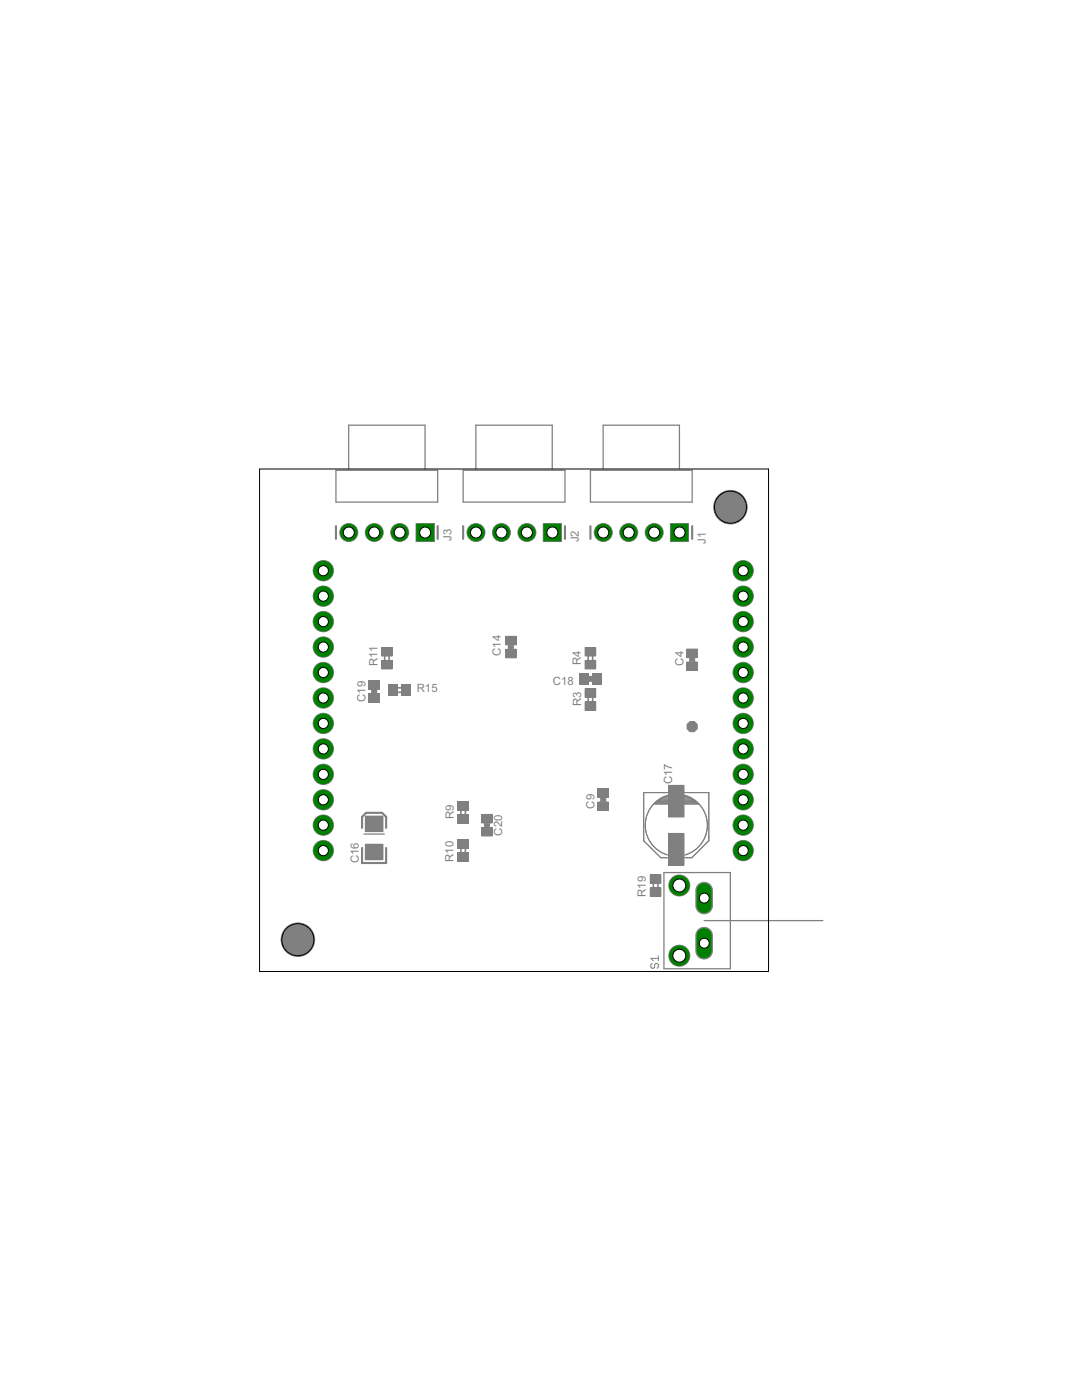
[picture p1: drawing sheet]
<svg xmlns="http://www.w3.org/2000/svg" width="216mm" height="279mm" viewBox="0 0 216 279" stroke-linecap="round" stroke-linejoin="round" font-family="sans-serif">
<defs><g id="words">
<g font-size="2.5" fill="#808080">
<text x="90.1" y="107.9" transform="rotate(-90 90.1 107.9)">J3</text>
<text x="115.5" y="108.2" transform="rotate(-90 115.5 108.2)">J2</text>
<text x="140.9" y="108.5" transform="rotate(-90 140.9 108.5)">J1</text>
<text x="99.9" y="130.9" transform="rotate(-90 99.9 130.9)">C14</text>
<text x="75.3" y="132.9" transform="rotate(-90 75.3 132.9)">R11</text>
<text x="110.3" y="136.6">C18</text>
<text x="115.9" y="132.7" transform="rotate(-90 115.9 132.7)">R4</text>
<text x="136.4" y="132.8" transform="rotate(-90 136.4 132.8)">C4</text>
<text x="72.9" y="140.1" transform="rotate(-90 72.9 140.1)">C19</text>
<text x="83.2" y="138">R15</text>
<text x="116" y="140.9" transform="rotate(-90 116 140.9)">R3</text>
<text x="118.6" y="161.4" transform="rotate(-90 118.6 161.4)">C9</text>
<text x="134.1" y="156.5" transform="rotate(-90 134.1 156.5)">C17</text>
<text x="90.6" y="163.4" transform="rotate(-90 90.6 163.4)">R9</text>
<text x="100.2" y="166.8" transform="rotate(-90 100.2 166.8)">C20</text>
<text x="71.6" y="172.3" transform="rotate(-90 71.6 172.3)">C16</text>
<text x="90.5" y="172.1" transform="rotate(-90 90.5 172.1)">R10</text>
<text x="128.9" y="179" transform="rotate(-90 128.9 179)">R19</text>
</g>
</g></defs>
<g fill="#808080" stroke="#808080" stroke-width=".2">
<circle cx="145.8" cy="101.2" r="3.3"/>
<circle cx="59.4" cy="187.5" r="3.3"/>
<circle cx="130.5" cy="106.3" r="1.8"/>
<circle cx="125.5" cy="106.3" r="1.8"/>
<circle cx="120.4" cy="106.3" r="1.8"/>
<circle cx="105.1" cy="106.3" r="1.8"/>
<circle cx="100.1" cy="106.3" r="1.8"/>
<circle cx="95" cy="106.3" r="1.8"/>
<circle cx="79.8" cy="106.3" r="1.8"/>
<circle cx="74.7" cy="106.3" r="1.8"/>
<circle cx="69.6" cy="106.3" r="1.8"/>
<circle cx="148.3" cy="113.9" r="2.03"/>
<circle cx="148.3" cy="119" r="2.03"/>
<circle cx="148.3" cy="124.1" r="2.03"/>
<circle cx="148.3" cy="129.1" r="2.03"/>
<circle cx="148.3" cy="134.2" r="2.03"/>
<circle cx="148.3" cy="139.3" r="2.03"/>
<circle cx="148.3" cy="144.4" r="2.03"/>
<circle cx="148.3" cy="149.5" r="2.03"/>
<circle cx="148.3" cy="154.5" r="2.03"/>
<circle cx="148.3" cy="159.6" r="2.03"/>
<circle cx="148.3" cy="164.7" r="2.03"/>
<circle cx="148.3" cy="169.8" r="2.03"/>
<circle cx="64.5" cy="113.9" r="2.03"/>
<circle cx="64.5" cy="119" r="2.03"/>
<circle cx="64.5" cy="124.1" r="2.03"/>
<circle cx="64.5" cy="129.1" r="2.03"/>
<circle cx="64.5" cy="134.2" r="2.03"/>
<circle cx="64.5" cy="139.3" r="2.03"/>
<circle cx="64.5" cy="144.4" r="2.03"/>
<circle cx="64.5" cy="149.5" r="2.03"/>
<circle cx="64.5" cy="154.5" r="2.03"/>
<circle cx="64.5" cy="159.6" r="2.03"/>
<circle cx="64.5" cy="164.7" r="2.03"/>
<circle cx="64.5" cy="169.8" r="2.03"/>
<circle cx="135.6" cy="190.7" r="2.1"/>
<circle cx="135.6" cy="176.7" r="2.1"/>
</g>
<g fill="#808080" stroke="#808080" stroke-width=".2">
<path d="M116.8 131.8h2.1v1.7h-2.1z"/>
<path d="M116.8 129.2h2.1v1.7h-2.1z"/>
<path d="M116.8 137.5h2.1v1.6h-2.1z"/>
<path d="M116.8 140.1h2.1v1.7h-2.1z"/>
<path d="M137.1 132.1h2.1v1.7h-2.1z"/>
<path d="M137.1 129.5h2.1v1.7h-2.1z"/>
<path d="M133.8 104.5h3.6v3.6h-3.6z"/>
<path d="M91.4 160h2.1v1.7h-2.1z"/>
<path d="M91.4 162.6h2.1v1.7h-2.1z"/>
<path d="M91.4 170.2h2.1v1.7h-2.1z"/>
<path d="M91.4 167.6h2.1v1.7h-2.1z"/>
<path d="M119.3 160.1h2.1v1.7h-2.1z"/>
<path d="M119.3 157.5h2.1v1.7h-2.1z"/>
<path d="M76.1 129.2h2.2v1.7h-2.2z"/>
<path d="M76.1 131.8h2.2v1.7h-2.2z"/>
<path d="M77.6 136.7h1.7v2.1h-1.7z"/>
<path d="M80.2 136.7h1.7v2.1h-1.7z"/>
<path d="M100.9 129.6h2.1v1.7h-2.1z"/>
<path d="M100.9 127h2.1v1.7h-2.1z"/>
<path d="M108.4 104.5h3.6v3.6h-3.6z"/>
<path d="M83 104.5h3.6v3.6h-3.6z"/>
<path d="M133.4 166.3h3.1v6.3h-3.1z"/>
<path d="M133.4 156.7h3.1v6.3h-3.1z"/>
<path d="M72.9 168.5h3.5v3.1h-3.5z"/>
<path d="M72.9 162.9h3.5v3.1h-3.5z"/>
<path d="M118.3 134.4h1.7v2.1h-1.7z"/>
<path d="M115.7 134.4h1.6v2.1h-1.6z"/>
<path d="M73.6 135.9h2.1v1.7h-2.1z"/>
<path d="M73.6 138.5h2.1v1.7h-2.1z"/>
<path d="M96.1 165.1h2.1v1.7h-2.1z"/>
<path d="M96.1 162.5h2.1v1.7h-2.1z"/>
<path d="M139.2 185.7a1.67 1.67 0 0 1 1.8-.6 1.67 1.67 0 0 1 1.2 1.5v3.3a1.66 1.66 0 0 1-1.7 1.5 1.66 1.66 0 0 1-1.6-1.5v-3.3z"/>
<path d="M139.4 176.4a1.67 1.67 0 0 1 2.8 1.2v3.3a1.66 1.66 0 0 1-1.7 1.5 1.66 1.66 0 0 1-1.6-1.5v-3.3l.1-.6z"/>
<path d="M129.8 177.2h2.1v1.7h-2.1z"/>
<path d="M129.8 174.6h2.1v1.7h-2.1z"/>
<path d="M117.2 131.9h1.2v.6h-1.2z"/>
<path d="M117.2 130.2h1.2v.6h-1.2z"/>
<path d="M117.2 138.5h1.2v.6h-1.2z"/>
<path d="M117.2 140.1h1.2v.6h-1.2z"/>
<path d="M137.5 132.2h1.2v.6h-1.2z"/>
<path d="M137.5 130.6h1.2v.5h-1.2z"/>
<path d="M91.8 161h1.2v.6h-1.2z"/>
<path d="M91.8 162.7h1.2v.6h-1.2z"/>
<path d="M91.8 170.3h1.2v.6h-1.2z"/>
<path d="M91.8 168.7h1.2v.5h-1.2z"/>
<path d="M119.8 160.1h1.1v.6h-1.1z"/>
<path d="M119.8 158.5h1.1v.6h-1.1z"/>
<path d="M76.6 130.3h1.2v.6h-1.2z"/>
<path d="M76.6 131.9h1.2v.6h-1.2z"/>
<path d="M78.6 137.1h.6v1.2h-.6z"/>
<path d="M80.2 137.1h.6v1.2h-.6z"/>
<path d="M101.4 129.6h1.2v.6h-1.2z"/>
<path d="M101.4 128h1.2v.6h-1.2z"/>
<path d="M134.2 157.4h1.4v1.2h-1.4z"/>
<path d="M134.2 170.8h1.4v1.2h-1.4z"/>
<path d="M118.3 134.9h.6v1.2h-.6z"/>
<path d="M116.7 134.9h.6v1.2h-.6z"/>
<path d="M74 136.9h1.2v.6h-1.2z"/>
<path d="M74 138.6h1.2v.5h-1.2z"/>
<path d="M96.6 165.2h1.2v.6h-1.2z"/>
<path d="M96.6 163.6h1.2v.6h-1.2z"/>
<path d="M130.2 177.2h1.2v.6h-1.2z"/>
<path d="M130.2 175.6h1.2v.6h-1.2z"/>
<circle cx="138.1" cy="145" r="1.1"/>
</g>
<path d="M74.6 138h.1M101.9 129.1h.1M117.8 135.4v.2M138 131.7h.2M120.3 159.6h.1M97.1 164.7h.1" fill="none" stroke="#808080" stroke-width=".83"/>
<path d="M67 93.9h20.3v6.3h-20.3zM69.6 93.6v-8.7h15.2v8.7M92.4 93.9h20.3v6.3h-20.3zM95 93.6v-8.7h15.2v8.7M117.8 93.9h20.3v6.3h-20.3zM120.4 93.6v-8.7h15.2v8.7M72.6 166.5h4.1M132.5 174.1h13.2v19.2h-13.2zM140.5 183.7h23.7" fill="none" stroke="#808080" stroke-width=".25"/>
<path d="M67 105v2.5M87.3 105v2.5M92.4 105v2.5M112.7 105v2.5M117.8 105v2.5M138.1 105v2.5M72.2 165.2v-2.2l.8-.8h3.2l.8 .8v2.2M72.2 169.2v3h4.8v-3" fill="none" stroke="#808080" stroke-width=".42"/>
<g fill="none" stroke="#808080" stroke-width=".21">
<path d="M128.4 158.2h13v9.6l-3.4 3.4h-6.2l-3.4-3.4zM131.2 160h7.5M131.4 159.8h7.1M131.6 159.6h6.7M132 159.4h6M132.3 159.3h5.3M132.6 159.1h4.6M133 158.9h3.8M133.1 158.8a6.2 6.2 0 0 0-4.3 5.9 6.2 6.2 0 0 0 4.3 5.9M133.9 158.7h2M136.8 158.8a6.2 6.2 0 0 1 4.3 5.9 6.2 6.2 0 0 1-4.3 5.9M130.6 160.5h8.8"/>
<path d="M130.6 160.4a6 6 0 0 1 8.6 0zM130.8 160.3h8.3M131 160.1h7.9"/>
<circle cx="135" cy="164.7" r="6.2"/>
</g>
<path d="M130.1 192.3l-.2 .2v.5l.2 .3h.3l.2-.3v-.5l.3-.2h.2l.3 .2v.5l-.3 .3M131.4 190.8v.9M131.4 191.3h-1.5l.5 .4" fill="none" stroke="#808080" stroke-width=".2"/>
<g fill="none" stroke="#808080" stroke-width=".32">
<path d="M74.2 137.5v1M75.1 137.5v1M76.8 130.9v.9M77.6 130.9v.9M79.2 138.2h1M79.2 137.3h1M101.5 128.7v.9M102.4 128.7v.9M117.3 135.9h1M117.3 135h1M117.4 130.9v.9M117.4 139.1v1"/>
<path d="M118.3 130.9v.9M118.3 139.1v1M137.7 131.2v1M138.6 131.2v1M119.9 159.1v1M120.8 159.1v1M92 161.6v1M92 169.3v1M92.9 161.6v1M92.9 169.3v1M96.7 164.2v1M97.6 164.2v1"/>
<path d="M130.4 176.3v.9M131.3 176.3v.9"/>
</g>
<path d="M133.9 104.6h3.3v3.3h-3.3z" fill="#008000" stroke="#008000" stroke-width=".2"/>
<circle cx="135.6" cy="106.3" r="1.1" fill="#fff" stroke="#000" stroke-width=".2"/>
<circle cx="130.5" cy="106.3" r="1.65" fill="#008000" stroke="#008000" stroke-width=".2"/>
<circle cx="130.5" cy="106.3" r="1.1" fill="#fff" stroke="#000" stroke-width=".2"/>
<circle cx="125.5" cy="106.3" r="1.65" fill="#008000" stroke="#008000" stroke-width=".2"/>
<circle cx="125.5" cy="106.3" r="1.1" fill="#fff" stroke="#000" stroke-width=".2"/>
<circle cx="120.4" cy="106.3" r="1.65" fill="#008000" stroke="#008000" stroke-width=".2"/>
<circle cx="120.4" cy="106.3" r="1.1" fill="#fff" stroke="#000" stroke-width=".2"/>
<path d="M108.5 104.6h3.3v3.3h-3.3z" fill="#008000" stroke="#008000" stroke-width=".2"/>
<circle cx="110.2" cy="106.3" r="1.1" fill="#fff" stroke="#000" stroke-width=".2"/>
<circle cx="105.1" cy="106.3" r="1.65" fill="#008000" stroke="#008000" stroke-width=".2"/>
<circle cx="105.1" cy="106.3" r="1.1" fill="#fff" stroke="#000" stroke-width=".2"/>
<circle cx="100.1" cy="106.3" r="1.65" fill="#008000" stroke="#008000" stroke-width=".2"/>
<circle cx="100.1" cy="106.3" r="1.1" fill="#fff" stroke="#000" stroke-width=".2"/>
<circle cx="95" cy="106.3" r="1.65" fill="#008000" stroke="#008000" stroke-width=".2"/>
<circle cx="95" cy="106.3" r="1.1" fill="#fff" stroke="#000" stroke-width=".2"/>
<path d="M83.2 104.6h3.3v3.3h-3.3z" fill="#008000" stroke="#008000" stroke-width=".2"/>
<circle cx="84.8" cy="106.3" r="1.1" fill="#fff" stroke="#000" stroke-width=".2"/>
<circle cx="79.8" cy="106.3" r="1.65" fill="#008000" stroke="#008000" stroke-width=".2"/>
<circle cx="79.8" cy="106.3" r="1.1" fill="#fff" stroke="#000" stroke-width=".2"/>
<circle cx="74.7" cy="106.3" r="1.65" fill="#008000" stroke="#008000" stroke-width=".2"/>
<circle cx="74.7" cy="106.3" r="1.1" fill="#fff" stroke="#000" stroke-width=".2"/>
<circle cx="69.6" cy="106.3" r="1.65" fill="#008000" stroke="#008000" stroke-width=".2"/>
<circle cx="69.6" cy="106.3" r="1.1" fill="#fff" stroke="#000" stroke-width=".2"/>
<circle cx="148.3" cy="113.9" r="1.88" fill="#008000" stroke="#008000" stroke-width=".2"/>
<circle cx="148.3" cy="113.9" r="1.02" fill="#fff" stroke="#000" stroke-width=".2"/>
<circle cx="148.3" cy="119" r="1.88" fill="#008000" stroke="#008000" stroke-width=".2"/>
<circle cx="148.3" cy="119" r="1.02" fill="#fff" stroke="#000" stroke-width=".2"/>
<circle cx="148.3" cy="124.1" r="1.88" fill="#008000" stroke="#008000" stroke-width=".2"/>
<circle cx="148.3" cy="124.1" r="1.02" fill="#fff" stroke="#000" stroke-width=".2"/>
<circle cx="148.3" cy="129.1" r="1.88" fill="#008000" stroke="#008000" stroke-width=".2"/>
<circle cx="148.3" cy="129.1" r="1.02" fill="#fff" stroke="#000" stroke-width=".2"/>
<circle cx="148.3" cy="134.2" r="1.88" fill="#008000" stroke="#008000" stroke-width=".2"/>
<circle cx="148.3" cy="134.2" r="1.02" fill="#fff" stroke="#000" stroke-width=".2"/>
<circle cx="148.3" cy="139.3" r="1.88" fill="#008000" stroke="#008000" stroke-width=".2"/>
<circle cx="148.3" cy="139.3" r="1.02" fill="#fff" stroke="#000" stroke-width=".2"/>
<circle cx="148.3" cy="144.4" r="1.88" fill="#008000" stroke="#008000" stroke-width=".2"/>
<circle cx="148.3" cy="144.4" r="1.02" fill="#fff" stroke="#000" stroke-width=".2"/>
<circle cx="148.3" cy="149.5" r="1.88" fill="#008000" stroke="#008000" stroke-width=".2"/>
<circle cx="148.3" cy="149.5" r="1.02" fill="#fff" stroke="#000" stroke-width=".2"/>
<circle cx="148.3" cy="154.5" r="1.88" fill="#008000" stroke="#008000" stroke-width=".2"/>
<circle cx="148.3" cy="154.5" r="1.02" fill="#fff" stroke="#000" stroke-width=".2"/>
<circle cx="148.3" cy="159.6" r="1.88" fill="#008000" stroke="#008000" stroke-width=".2"/>
<circle cx="148.3" cy="159.6" r="1.02" fill="#fff" stroke="#000" stroke-width=".2"/>
<circle cx="148.3" cy="164.7" r="1.88" fill="#008000" stroke="#008000" stroke-width=".2"/>
<circle cx="148.3" cy="164.7" r="1.02" fill="#fff" stroke="#000" stroke-width=".2"/>
<circle cx="148.3" cy="169.8" r="1.88" fill="#008000" stroke="#008000" stroke-width=".2"/>
<circle cx="148.3" cy="169.8" r="1.02" fill="#fff" stroke="#000" stroke-width=".2"/>
<circle cx="64.5" cy="113.9" r="1.88" fill="#008000" stroke="#008000" stroke-width=".2"/>
<circle cx="64.5" cy="113.9" r="1.02" fill="#fff" stroke="#000" stroke-width=".2"/>
<circle cx="64.5" cy="119" r="1.88" fill="#008000" stroke="#008000" stroke-width=".2"/>
<circle cx="64.5" cy="119" r="1.02" fill="#fff" stroke="#000" stroke-width=".2"/>
<circle cx="64.5" cy="124.1" r="1.88" fill="#008000" stroke="#008000" stroke-width=".2"/>
<circle cx="64.5" cy="124.1" r="1.02" fill="#fff" stroke="#000" stroke-width=".2"/>
<circle cx="64.5" cy="129.1" r="1.88" fill="#008000" stroke="#008000" stroke-width=".2"/>
<circle cx="64.5" cy="129.1" r="1.02" fill="#fff" stroke="#000" stroke-width=".2"/>
<circle cx="64.5" cy="134.2" r="1.88" fill="#008000" stroke="#008000" stroke-width=".2"/>
<circle cx="64.5" cy="134.2" r="1.02" fill="#fff" stroke="#000" stroke-width=".2"/>
<circle cx="64.5" cy="139.3" r="1.88" fill="#008000" stroke="#008000" stroke-width=".2"/>
<circle cx="64.5" cy="139.3" r="1.02" fill="#fff" stroke="#000" stroke-width=".2"/>
<circle cx="64.5" cy="144.4" r="1.88" fill="#008000" stroke="#008000" stroke-width=".2"/>
<circle cx="64.5" cy="144.4" r="1.02" fill="#fff" stroke="#000" stroke-width=".2"/>
<circle cx="64.5" cy="149.5" r="1.88" fill="#008000" stroke="#008000" stroke-width=".2"/>
<circle cx="64.5" cy="149.5" r="1.02" fill="#fff" stroke="#000" stroke-width=".2"/>
<circle cx="64.5" cy="154.5" r="1.88" fill="#008000" stroke="#008000" stroke-width=".2"/>
<circle cx="64.5" cy="154.5" r="1.02" fill="#fff" stroke="#000" stroke-width=".2"/>
<circle cx="64.5" cy="159.6" r="1.88" fill="#008000" stroke="#008000" stroke-width=".2"/>
<circle cx="64.5" cy="159.6" r="1.02" fill="#fff" stroke="#000" stroke-width=".2"/>
<circle cx="64.5" cy="164.7" r="1.88" fill="#008000" stroke="#008000" stroke-width=".2"/>
<circle cx="64.5" cy="164.7" r="1.02" fill="#fff" stroke="#000" stroke-width=".2"/>
<circle cx="64.5" cy="169.8" r="1.88" fill="#008000" stroke="#008000" stroke-width=".2"/>
<circle cx="64.5" cy="169.8" r="1.02" fill="#fff" stroke="#000" stroke-width=".2"/>
<path d="M140.5 186.7v3" fill="none" stroke="#008000" stroke-width="3"/>
<circle cx="140.5" cy="188.2" r=".99" fill="#fff" stroke="#000" stroke-width=".2"/>
<path d="M140.5 177.7v3" fill="none" stroke="#008000" stroke-width="3"/>
<circle cx="140.5" cy="179.2" r=".99" fill="#fff" stroke="#000" stroke-width=".2"/>
<circle cx="135.6" cy="190.7" r="1.95" fill="#008000" stroke="#008000" stroke-width=".2"/>
<circle cx="135.6" cy="190.7" r="1.29" fill="#fff" stroke="#000" stroke-width=".2"/>
<circle cx="135.6" cy="176.7" r="1.95" fill="#008000" stroke="#008000" stroke-width=".2"/>
<circle cx="135.6" cy="176.7" r="1.29" fill="#fff" stroke="#000" stroke-width=".2"/>
<g fill="none" stroke="#000" stroke-width=".2">
<path d="M51.8 93.6h101.6v100.3h-101.6z"/>
<circle cx="145.8" cy="101.2" r="3.2"/>
<circle cx="59.4" cy="187.5" r="3.2"/>
</g>
<use href="#words"/>
</svg>
